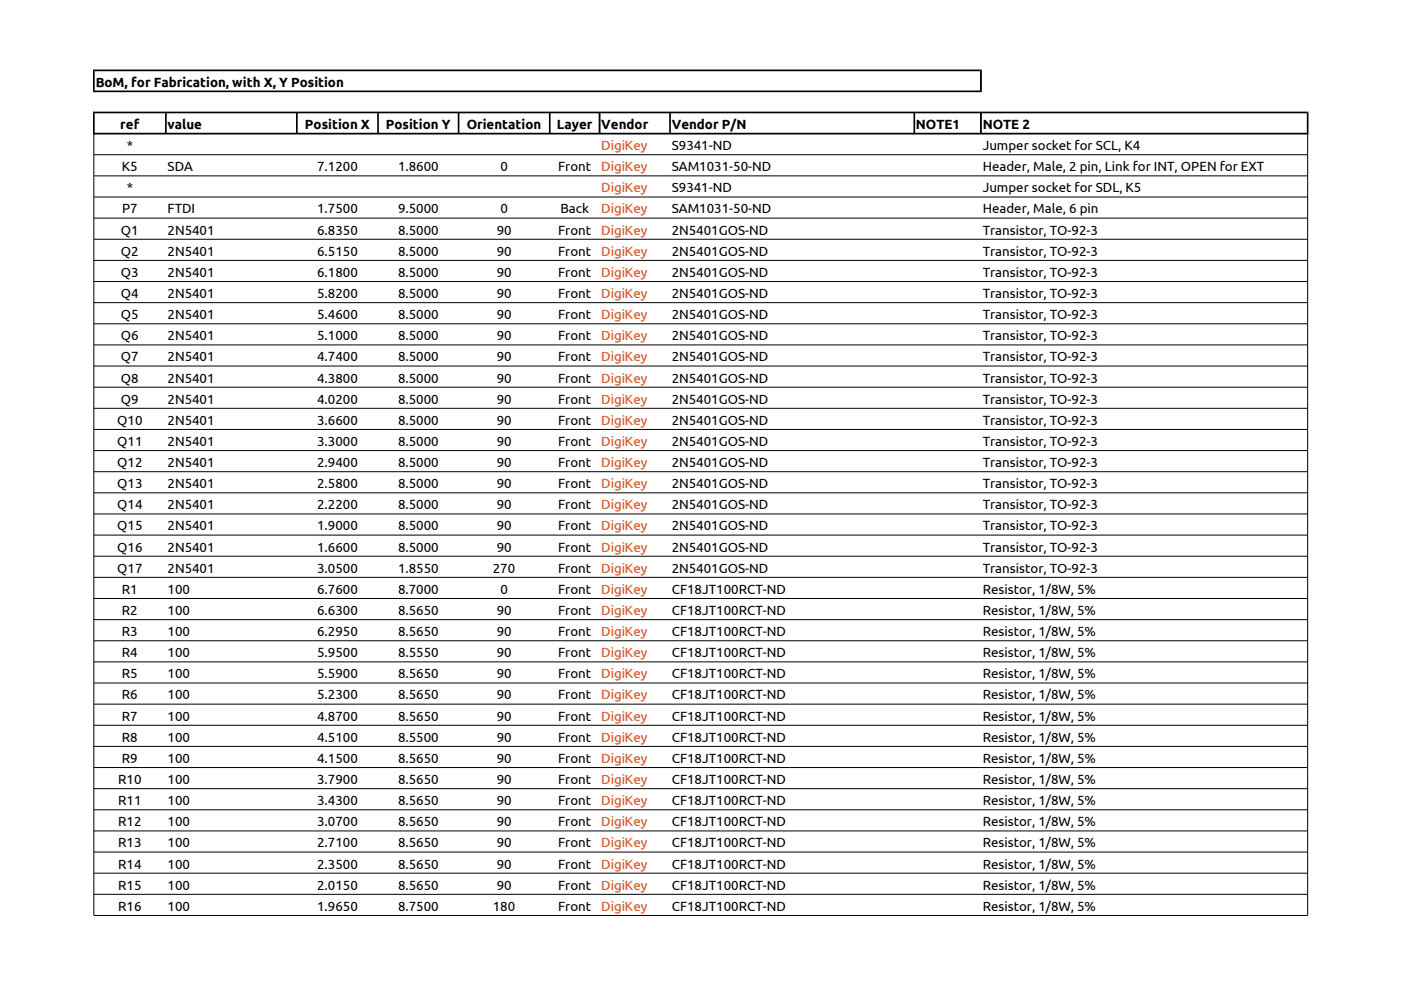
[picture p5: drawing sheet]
<svg xmlns="http://www.w3.org/2000/svg" width="297mm" height="210mm" viewBox="0 0 297 210" stroke-linecap="round" stroke-linejoin="round" font-family="sans-serif">
<defs><g id="words">
<g font-size="2.8">
<text x="20.3" y="18.4">BoM, for Fabrication, with X, Y Position</text>
<text x="25.5" y="27.3">ref</text>
<text x="35.5" y="27.3">value</text>
<text x="64.7" y="27.3">Position X</text>
<text x="81.8" y="27.3">Position Y</text>
<text x="99" y="27.3">Orientation</text>
<text x="118.1" y="27.3">Layer</text>
<text x="127.5" y="27.3">Vendor</text>
<text x="142.4" y="27.3">Vendor P/N</text>
<text x="194.2" y="27.3">NOTE1</text>
<text x="208.4" y="27.3">NOTE 2</text>
<text x="26.9" y="31.8">*</text>
<text x="142.4" y="31.8">S9341-ND</text>
<text x="208.4" y="31.8">Jumper socket for SCL, K4</text>
<text x="25.9" y="36.3">K5</text>
<text x="26.9" y="40.8">*</text>
<text x="35.5" y="36.3">SDA</text>
<text x="67.2" y="36.3">7.1200</text>
<text x="84.4" y="36.3">1.8600</text>
<text x="106.1" y="36.3">0</text>
<text x="118.3" y="36.3">Front</text>
<text x="142.4" y="36.3">SAM1031-50-ND</text>
<text x="142.4" y="40.8">S9341-ND</text>
<text x="208.4" y="36.3">Header, Male, 2 pin, Link for INT, OPEN for EXT</text>
<text x="208.4" y="40.8">Jumper socket for SDL, K5</text>
<text x="25.9" y="45.3">P7</text>
<text x="35.5" y="45.3">FTDI</text>
<text x="67.2" y="45.3">1.7500</text>
<text x="84.4" y="45.3">9.5000</text>
<text x="106.1" y="45.3">0</text>
<text x="118.8" y="45.3">Back</text>
<text x="142.4" y="45.3">SAM1031-50-ND</text>
<text x="208.4" y="45.3">Header, Male, 6 pin</text>
<text x="25.6" y="49.7">Q1</text>
<text x="35.5" y="49.7">2N5401</text>
<text x="67.2" y="49.7">6.8350</text>
<text x="84.4" y="49.7">8.5000</text>
<text x="105.3" y="49.7">90</text>
<text x="118.3" y="49.7">Front</text>
<text x="142.4" y="49.7">2N5401GOS-ND</text>
<text x="208.4" y="49.7">Transistor, TO-92-3</text>
<text x="25.6" y="54.2">Q2</text>
<text x="25.6" y="58.7">Q3</text>
<text x="35.5" y="54.2">2N5401</text>
<text x="35.5" y="58.7">2N5401</text>
<text x="67.2" y="54.2">6.5150</text>
<text x="67.2" y="58.7">6.1800</text>
<text x="84.4" y="54.2">8.5000</text>
<text x="84.4" y="58.7">8.5000</text>
<text x="105.3" y="54.2">90</text>
<text x="105.3" y="58.7">90</text>
<text x="118.3" y="54.2">Front</text>
<text x="118.3" y="58.7">Front</text>
<text x="142.4" y="54.2">2N5401GOS-ND</text>
<text x="142.4" y="58.7">2N5401GOS-ND</text>
<text x="208.4" y="54.2">Transistor, TO-92-3</text>
<text x="208.4" y="58.7">Transistor, TO-92-3</text>
<text x="25.6" y="63.2">Q4</text>
<text x="35.5" y="63.2">2N5401</text>
<text x="67.2" y="63.2">5.8200</text>
<text x="84.4" y="63.2">8.5000</text>
<text x="105.3" y="63.2">90</text>
<text x="118.3" y="63.2">Front</text>
<text x="142.4" y="63.2">2N5401GOS-ND</text>
<text x="208.4" y="63.2">Transistor, TO-92-3</text>
<text x="25.6" y="67.7">Q5</text>
<text x="35.5" y="67.7">2N5401</text>
<text x="67.2" y="67.7">5.4600</text>
<text x="84.4" y="67.7">8.5000</text>
<text x="105.3" y="67.7">90</text>
<text x="118.3" y="67.7">Front</text>
<text x="142.4" y="67.7">2N5401GOS-ND</text>
<text x="208.4" y="67.7">Transistor, TO-92-3</text>
<text x="25.6" y="72.1">Q6</text>
<text x="25.6" y="76.6">Q7</text>
<text x="35.5" y="72.1">2N5401</text>
<text x="35.5" y="76.6">2N5401</text>
<text x="67.2" y="72.1">5.1000</text>
<text x="67.2" y="76.6">4.7400</text>
<text x="84.4" y="72.1">8.5000</text>
<text x="84.4" y="76.6">8.5000</text>
<text x="105.3" y="72.1">90</text>
<text x="105.3" y="76.6">90</text>
<text x="118.3" y="72.1">Front</text>
<text x="118.3" y="76.6">Front</text>
<text x="142.4" y="72.1">2N5401GOS-ND</text>
<text x="142.4" y="76.6">2N5401GOS-ND</text>
<text x="208.4" y="72.1">Transistor, TO-92-3</text>
<text x="208.4" y="76.6">Transistor, TO-92-3</text>
<text x="25.6" y="81.1">Q8</text>
<text x="35.5" y="81.1">2N5401</text>
<text x="67.2" y="81.1">4.3800</text>
<text x="84.4" y="81.1">8.5000</text>
<text x="105.3" y="81.1">90</text>
<text x="118.3" y="81.1">Front</text>
<text x="142.4" y="81.1">2N5401GOS-ND</text>
<text x="208.4" y="81.1">Transistor, TO-92-3</text>
<text x="25.6" y="85.6">Q9</text>
<text x="35.5" y="85.6">2N5401</text>
<text x="67.2" y="85.6">4.0200</text>
<text x="84.4" y="85.6">8.5000</text>
<text x="105.3" y="85.6">90</text>
<text x="118.3" y="85.6">Front</text>
<text x="142.4" y="85.6">2N5401GOS-ND</text>
<text x="208.4" y="85.6">Transistor, TO-92-3</text>
<text x="24.9" y="90.1">Q10</text>
<text x="24.9" y="94.5">Q11</text>
<text x="35.5" y="90.1">2N5401</text>
<text x="35.5" y="94.5">2N5401</text>
<text x="67.2" y="90.1">3.6600</text>
<text x="67.2" y="94.5">3.3000</text>
<text x="84.4" y="90.1">8.5000</text>
<text x="84.4" y="94.5">8.5000</text>
<text x="105.3" y="90.1">90</text>
<text x="105.3" y="94.5">90</text>
<text x="118.3" y="90.1">Front</text>
<text x="118.3" y="94.5">Front</text>
<text x="142.4" y="90.1">2N5401GOS-ND</text>
<text x="142.4" y="94.5">2N5401GOS-ND</text>
<text x="208.4" y="90.1">Transistor, TO-92-3</text>
<text x="208.4" y="94.5">Transistor, TO-92-3</text>
<text x="24.9" y="99">Q12</text>
<text x="35.5" y="99">2N5401</text>
<text x="67.2" y="99">2.9400</text>
<text x="84.4" y="99">8.5000</text>
<text x="105.3" y="99">90</text>
<text x="118.3" y="99">Front</text>
<text x="142.4" y="99">2N5401GOS-ND</text>
<text x="208.4" y="99">Transistor, TO-92-3</text>
<text x="24.9" y="103.5">Q13</text>
<text x="24.9" y="108">Q14</text>
<text x="35.5" y="103.5">2N5401</text>
<text x="35.5" y="108">2N5401</text>
<text x="67.2" y="103.5">2.5800</text>
<text x="67.2" y="108">2.2200</text>
<text x="84.4" y="103.5">8.5000</text>
<text x="84.4" y="108">8.5000</text>
<text x="105.3" y="103.5">90</text>
<text x="105.3" y="108">90</text>
<text x="118.3" y="103.5">Front</text>
<text x="118.3" y="108">Front</text>
<text x="142.4" y="103.5">2N5401GOS-ND</text>
<text x="142.4" y="108">2N5401GOS-ND</text>
<text x="208.4" y="103.5">Transistor, TO-92-3</text>
<text x="208.4" y="108">Transistor, TO-92-3</text>
<text x="24.9" y="112.5">Q15</text>
<text x="35.5" y="112.5">2N5401</text>
<text x="67.2" y="112.5">1.9000</text>
<text x="84.4" y="112.5">8.5000</text>
<text x="105.3" y="112.5">90</text>
<text x="118.3" y="112.5">Front</text>
<text x="142.4" y="112.5">2N5401GOS-ND</text>
<text x="208.4" y="112.5">Transistor, TO-92-3</text>
<text x="24.9" y="116.9">Q16</text>
<text x="35.5" y="116.9">2N5401</text>
<text x="67.2" y="116.9">1.6600</text>
<text x="84.4" y="116.9">8.5000</text>
<text x="105.3" y="116.9">90</text>
<text x="118.3" y="116.9">Front</text>
<text x="142.4" y="116.9">2N5401GOS-ND</text>
<text x="208.4" y="116.9">Transistor, TO-92-3</text>
<text x="24.9" y="121.4">Q17</text>
<text x="25.9" y="125.9">R1</text>
<text x="35.5" y="121.4">2N5401</text>
<text x="35.5" y="125.9">100</text>
<text x="67.2" y="121.4">3.0500</text>
<text x="67.2" y="125.9">6.7600</text>
<text x="84.4" y="121.4">1.8550</text>
<text x="84.4" y="125.9">8.7000</text>
<text x="104.5" y="121.4">270</text>
<text x="106.1" y="125.9">0</text>
<text x="118.3" y="121.4">Front</text>
<text x="118.3" y="125.9">Front</text>
<text x="142.4" y="121.4">2N5401GOS-ND</text>
<text x="142.4" y="125.9">CF18JT100RCT-ND</text>
<text x="208.4" y="121.4">Transistor, TO-92-3</text>
<text x="208.4" y="125.9">Resistor, 1/8W, 5%</text>
<text x="25.9" y="130.4">R2</text>
<text x="35.5" y="130.4">100</text>
<text x="67.2" y="130.4">6.6300</text>
<text x="84.4" y="130.4">8.5650</text>
<text x="105.3" y="130.4">90</text>
<text x="118.3" y="130.4">Front</text>
<text x="142.4" y="130.4">CF18JT100RCT-ND</text>
<text x="208.4" y="130.4">Resistor, 1/8W, 5%</text>
<text x="25.9" y="134.9">R3</text>
<text x="35.5" y="134.9">100</text>
<text x="67.2" y="134.9">6.2950</text>
<text x="84.4" y="134.9">8.5650</text>
<text x="105.3" y="134.9">90</text>
<text x="118.3" y="134.9">Front</text>
<text x="142.4" y="134.9">CF18JT100RCT-ND</text>
<text x="208.4" y="134.9">Resistor, 1/8W, 5%</text>
<text x="25.9" y="139.3">R4</text>
<text x="25.9" y="143.8">R5</text>
<text x="35.5" y="139.3">100</text>
<text x="35.5" y="143.8">100</text>
<text x="67.2" y="139.3">5.9500</text>
<text x="67.2" y="143.8">5.5900</text>
<text x="84.4" y="139.3">8.5550</text>
<text x="84.4" y="143.8">8.5650</text>
<text x="105.3" y="139.3">90</text>
<text x="105.3" y="143.8">90</text>
<text x="118.3" y="139.3">Front</text>
<text x="118.3" y="143.8">Front</text>
<text x="142.4" y="139.3">CF18JT100RCT-ND</text>
<text x="142.4" y="143.8">CF18JT100RCT-ND</text>
<text x="208.4" y="139.3">Resistor, 1/8W, 5%</text>
<text x="208.4" y="143.8">Resistor, 1/8W, 5%</text>
<text x="25.9" y="148.3">R6</text>
<text x="35.5" y="148.3">100</text>
<text x="67.2" y="148.3">5.2300</text>
<text x="84.4" y="148.3">8.5650</text>
<text x="105.3" y="148.3">90</text>
<text x="118.3" y="148.3">Front</text>
<text x="142.4" y="148.3">CF18JT100RCT-ND</text>
<text x="208.4" y="148.3">Resistor, 1/8W, 5%</text>
<text x="25.9" y="152.8">R7</text>
<text x="35.5" y="152.8">100</text>
<text x="67.2" y="152.8">4.8700</text>
<text x="84.4" y="152.8">8.5650</text>
<text x="105.3" y="152.8">90</text>
<text x="118.3" y="152.8">Front</text>
<text x="142.4" y="152.8">CF18JT100RCT-ND</text>
<text x="208.4" y="152.8">Resistor, 1/8W, 5%</text>
<text x="25.9" y="157.3">R8</text>
<text x="25.9" y="161.7">R9</text>
<text x="35.5" y="157.3">100</text>
<text x="35.5" y="161.7">100</text>
<text x="67.2" y="157.3">4.5100</text>
<text x="67.2" y="161.7">4.1500</text>
<text x="84.4" y="157.3">8.5500</text>
<text x="84.4" y="161.7">8.5650</text>
<text x="105.3" y="157.3">90</text>
<text x="105.3" y="161.7">90</text>
<text x="118.3" y="157.3">Front</text>
<text x="118.3" y="161.7">Front</text>
<text x="142.4" y="157.3">CF18JT100RCT-ND</text>
<text x="142.4" y="161.7">CF18JT100RCT-ND</text>
<text x="208.4" y="157.3">Resistor, 1/8W, 5%</text>
<text x="208.4" y="161.7">Resistor, 1/8W, 5%</text>
<text x="25.1" y="166.2">R10</text>
<text x="35.5" y="166.2">100</text>
<text x="67.2" y="166.2">3.7900</text>
<text x="84.4" y="166.2">8.5650</text>
<text x="105.3" y="166.2">90</text>
<text x="118.3" y="166.2">Front</text>
<text x="142.4" y="166.2">CF18JT100RCT-ND</text>
<text x="208.4" y="166.2">Resistor, 1/8W, 5%</text>
<text x="25.1" y="170.7">R11</text>
<text x="35.5" y="170.7">100</text>
<text x="67.2" y="170.7">3.4300</text>
<text x="84.4" y="170.7">8.5650</text>
<text x="105.3" y="170.7">90</text>
<text x="118.3" y="170.7">Front</text>
<text x="142.4" y="170.7">CF18JT100RCT-ND</text>
<text x="208.4" y="170.7">Resistor, 1/8W, 5%</text>
<text x="25.1" y="175.2">R12</text>
<text x="25.1" y="179.7">R13</text>
<text x="35.5" y="175.2">100</text>
<text x="35.5" y="179.7">100</text>
<text x="67.2" y="175.2">3.0700</text>
<text x="67.2" y="179.7">2.7100</text>
<text x="84.4" y="175.2">8.5650</text>
<text x="84.4" y="179.7">8.5650</text>
<text x="105.3" y="175.2">90</text>
<text x="105.3" y="179.7">90</text>
<text x="118.3" y="175.2">Front</text>
<text x="118.3" y="179.7">Front</text>
<text x="142.4" y="175.2">CF18JT100RCT-ND</text>
<text x="142.4" y="179.7">CF18JT100RCT-ND</text>
<text x="208.4" y="175.2">Resistor, 1/8W, 5%</text>
<text x="208.4" y="179.7">Resistor, 1/8W, 5%</text>
<text x="25.1" y="184.2">R14</text>
<text x="35.5" y="184.2">100</text>
<text x="67.2" y="184.2">2.3500</text>
<text x="84.4" y="184.2">8.5650</text>
<text x="105.3" y="184.2">90</text>
<text x="118.3" y="184.2">Front</text>
<text x="142.4" y="184.2">CF18JT100RCT-ND</text>
<text x="208.4" y="184.2">Resistor, 1/8W, 5%</text>
<text x="25.1" y="188.6">R15</text>
<text x="35.5" y="188.6">100</text>
<text x="67.2" y="188.6">2.0150</text>
<text x="84.4" y="188.6">8.5650</text>
<text x="105.3" y="188.6">90</text>
<text x="118.3" y="188.6">Front</text>
<text x="142.4" y="188.6">CF18JT100RCT-ND</text>
<text x="208.4" y="188.6">Resistor, 1/8W, 5%</text>
<text x="25.1" y="193.1">R16</text>
<text x="35.5" y="193.1">100</text>
<text x="67.2" y="193.1">1.9650</text>
<text x="84.4" y="193.1">8.7500</text>
<text x="104.5" y="193.1">180</text>
<text x="118.3" y="193.1">Front</text>
<text x="142.4" y="193.1">CF18JT100RCT-ND</text>
<text x="208.4" y="193.1">Resistor, 1/8W, 5%</text>
</g>
<g font-size="2.8" fill="#dd4814">
<text x="127.5" y="31.8">DigiKey</text>
<text x="127.5" y="36.3">DigiKey</text>
<text x="127.5" y="40.8">DigiKey</text>
<text x="127.5" y="45.3">DigiKey</text>
<text x="127.5" y="49.7">DigiKey</text>
<text x="127.5" y="54.2">DigiKey</text>
<text x="127.5" y="58.7">DigiKey</text>
<text x="127.5" y="63.2">DigiKey</text>
<text x="127.5" y="67.7">DigiKey</text>
<text x="127.5" y="72.1">DigiKey</text>
<text x="127.5" y="76.6">DigiKey</text>
<text x="127.5" y="81.1">DigiKey</text>
<text x="127.5" y="85.6">DigiKey</text>
<text x="127.5" y="90.1">DigiKey</text>
<text x="127.5" y="94.5">DigiKey</text>
<text x="127.5" y="99">DigiKey</text>
<text x="127.5" y="103.5">DigiKey</text>
<text x="127.5" y="108">DigiKey</text>
<text x="127.5" y="112.5">DigiKey</text>
<text x="127.5" y="116.9">DigiKey</text>
<text x="127.5" y="121.4">DigiKey</text>
<text x="127.5" y="125.9">DigiKey</text>
<text x="127.5" y="130.4">DigiKey</text>
<text x="127.5" y="134.9">DigiKey</text>
<text x="127.5" y="139.3">DigiKey</text>
<text x="127.5" y="143.8">DigiKey</text>
<text x="127.5" y="148.3">DigiKey</text>
<text x="127.5" y="152.8">DigiKey</text>
<text x="127.5" y="157.3">DigiKey</text>
<text x="127.5" y="161.7">DigiKey</text>
<text x="127.5" y="166.2">DigiKey</text>
<text x="127.5" y="170.7">DigiKey</text>
<text x="127.5" y="175.2">DigiKey</text>
<text x="127.5" y="179.7">DigiKey</text>
<text x="127.5" y="184.2">DigiKey</text>
<text x="127.5" y="188.6">DigiKey</text>
<text x="127.5" y="193.1">DigiKey</text>
</g>
</g></defs>
<g fill="#000">
<path d="M19.7 14.7l.4 .4v4.1l-.4 .3z" fill-rule="evenodd"/>
<path d="M19.7 14.7h188.5l-.4 .4h-187.7z" fill-rule="evenodd"/>
<path d="M20.1 19.2h187.7l.4 .3h-188.5z" fill-rule="evenodd"/>
<path d="M208 14.9l.2-.2v4.8l-.4-.3v-4.1z" fill-rule="evenodd"/>
<path d="M19.7 23.7l.4 .3v4.2l-.4 .3z" fill-rule="evenodd"/>
<path d="M35 24l.2-.2 .1 .2v4.2l-.1 .1-.2-.1z" fill-rule="evenodd"/>
<path d="M62.8 24l.1-.2 .2 .2v4.2l-.2 .1-.1-.1z" fill-rule="evenodd"/>
<path d="M80 24l.2-.2 .1 .2v4.2l-.1 .1-.2-.1z" fill-rule="evenodd"/>
<path d="M97 24l.2-.2 .2 .2v4.2l-.2 .1-.2-.1z" fill-rule="evenodd"/>
<path d="M116.4 24l.2-.2 .1 .2v4.2l-.1 .1-.2-.1z" fill-rule="evenodd"/>
<path d="M127.1 23.8l.2 .2v4.2l-.2 .1-.2-.1v-4.2z" fill-rule="evenodd"/>
<path d="M141.9 24l.2-.2 .1 .2v4.2l-.1 .1-.2-.1z" fill-rule="evenodd"/>
<path d="M193.9 23.8l.1 .2v4.2l-.1 .1-.2-.1v-4.2z" fill-rule="evenodd"/>
<path d="M208 23.8l.2 .2v4.2l-.2 .1-.2-.1v-4.2z" fill-rule="evenodd"/>
<path d="M19.7 23.7h257.7l-.3 .3h-257z" fill-rule="evenodd"/>
<path d="M20.1 28.2h257l.3 .3h-257.7z" fill-rule="evenodd"/>
<path d="M277.2 23.8l.2-.1v4.8l-.3-.3v-4.2z" fill-rule="evenodd"/>
</g>
<g fill="none" stroke="#000" stroke-width=".21">
<path d="M19.9 28.3h257.3v165.8h-257.3zM19.9 32.8h257.3M19.9 37.3h257.3M19.9 41.8h257.3M19.9 46.2h257.3M19.9 50.7h257.3M19.9 55.2h257.3M19.9 59.7h257.3M19.9 64.2h257.3M19.9 68.7h257.3M19.9 73.1h257.3M19.9 77.6h257.3"/>
<path d="M19.9 82.1h257.3M19.9 86.6h257.3M19.9 91.1h257.3M19.9 95.5h257.3M19.9 100h257.3M19.9 104.5h257.3M19.9 109h257.3M19.9 113.5h257.3M19.9 117.9h257.3M19.9 122.4h257.3M19.9 126.9h257.3M19.9 131.4h257.3"/>
<path d="M19.9 135.9h257.3M19.9 140.3h257.3M19.9 144.8h257.3M19.9 149.3h257.3M19.9 153.8h257.3M19.9 158.3h257.3M19.9 162.7h257.3M19.9 167.2h257.3M19.9 171.7h257.3M19.9 176.2h257.3M19.9 180.7h257.3M19.9 185.1h257.3"/>
<path d="M19.9 189.6h257.3"/>
</g>
<use href="#words"/>
</svg>
